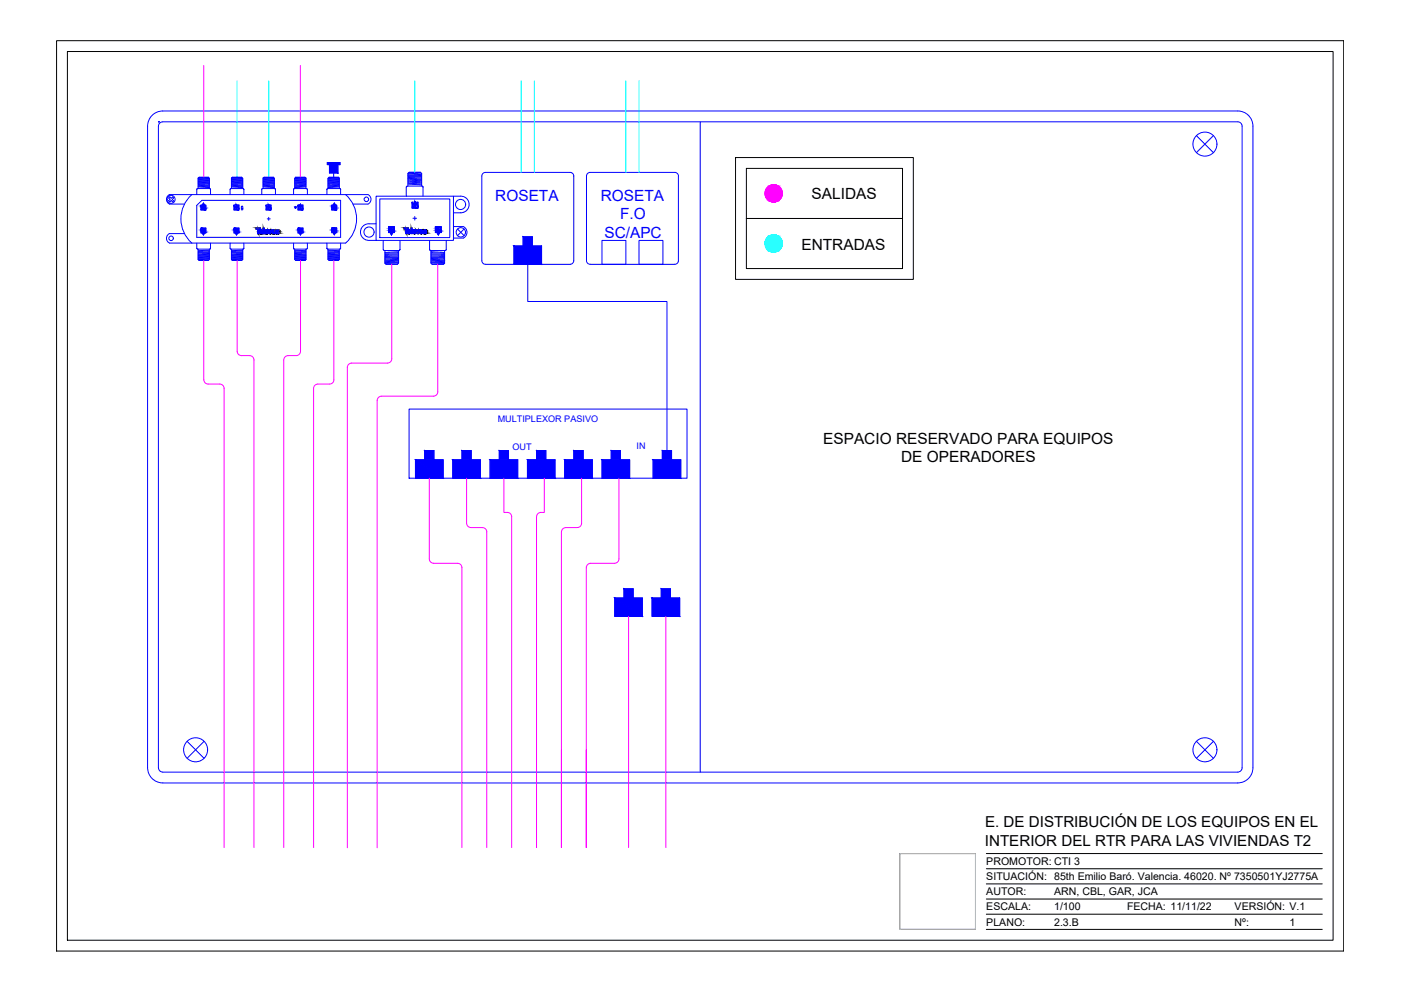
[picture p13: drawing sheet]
<svg xmlns="http://www.w3.org/2000/svg" width="594mm" height="420mm" viewBox="0 0 594 420" stroke-linecap="round" stroke-linejoin="round" font-family="sans-serif">
<defs><g id="words">
<g font-size="6.5" fill="#00f">
<text x="210" y="85.1">ROSETA</text>
<text x="254.8" y="85.1">ROSETA</text>
<text x="262.9" y="93">F.O</text>
<text x="256.3" y="100.8">SC/APC</text>
</g>
<g font-size="6.5">
<text x="344.2" y="84.4">SALIDAS</text>
<text x="339.9" y="105.9">ENTRADAS</text>
<text x="349.1" y="188.1">ESPACIO RESERVADO PARA EQUIPOS</text>
<text x="382.1" y="196">DE OPERADORES</text>
</g>
<g font-size="6.4">
<text x="417.7" y="350.8">E. DE DISTRIBUCIÓN DE LOS EQUIPOS EN EL</text>
<text x="417.6" y="358.6">INTERIOR DEL RTR PARA LAS VIVIENDAS T2</text>
</g>
<g font-size="4.5">
<text x="418.2" y="366.7">PROMOTOR: CTI 3</text>
<text x="418.2" y="373.1">SITUACIÓN: 85th Emilio Baró. Valencia. 46020. Nº 7350501YJ2775A</text>
<text x="418.2" y="379.6">AUTOR:</text>
<text x="447" y="379.6">ARN, CBL, GAR, JCA</text>
<text x="418.2" y="386">ESCALA:</text>
<text x="447" y="386">1/100</text>
<text x="477.9" y="386">FECHA: 11/11/22</text>
<text x="523.5" y="386">VERSIÓN: V.1</text>
<text x="418.2" y="392.4">PLANO:</text>
<text x="447" y="392.4">2.3.B</text>
<text x="523.5" y="392.4">Nº:</text>
<text x="546.8" y="392.5">1</text>
</g>
<g font-size="3.9" fill="#00f">
<text x="211" y="178.9">MULTIPLEXOR PASIVO</text>
<text x="217.3" y="190.7">OUT</text>
<text x="270" y="190.4">IN</text>
</g>
</g></defs>
<!-- layer: CAJETIN -->
<g fill="none" stroke="#000" stroke-width=".42">
<path d="M24 17.3h545.9v385.9h-545.9zM569.9 17.3v385.9M28.6 21.8h536.7v376.8h-536.7zM311.9 66.8h75.4v51.6h-75.4zM316.5 71.4h66.2v42.5h-66.2zM316.5 92.6h66.2M381.5 361.9h32.1v32.1h-32.1zM418.2 374.8h142.5M418.2 368.3h142.5M418.2 361.9h142.5M418.2 394h142.5M418.2 387.6h142.5"/>
<path d="M418.2 381.2h142.5"/>
</g>
<!-- layer: 0 -->
<path d="M381.5 361.9h32.1v32.1h-32.1z" fill="none" stroke="#bababa" stroke-width=".42"/>
<!-- layer: ICT_INTERNA -->
<g fill="none" stroke="#00f" stroke-width=".42">
<path d="M62.6 53.5v272a6.5 6.5 0 0 0 6.4 6.5l455.9-.1a6.4 6.4 0 0 0 6.4-6.4v-272M62.6 53.5a6.4 6.4 0 0 1 6.4-6.4h455.9a6.4 6.4 0 0 1 6.4 6.4M67.2 53.5v272l.5 1.3 1.3 .6 455.9-.1 .9-.2 .6-.7 .3-.9v-272M67.2 51.6h.1M67.2 53.5l.5-1.3 1.3-.6h455.9l1.3 .6 .5 1.3M296.9 51.6v275.8M507.3 57.5l7.2 7.2M514.5 57.5l-7.2 7.2M84 75.5v4.4M84 75.5l.5-.4h3.8l.5 .5v4.3M84 79.3l4.8 .2M84 79l4.8 .2"/>
<path d="M84 78.6l4.8 .2M84 78.2l4.8 .3M84 77.9l4.8 .2M84 77.5l4.8 .3M84 77.3l4.8 .2M84 76.9l4.8 .3M84 76.6l4.8 .3M84 76.3l4.8 .3M84 76.1l4.8 .2M84 75.7l4.8 .3M84.1 75.5l4.7 .2M84.3 75.3h4.2"/>
<path d="M98.1 78.2l4.8 .3M98.1 77.3l4.8 .2M98.1 75.5l.5-.4h3.9l.4 .5v4.3M98.1 75.5v4.4M98.1 79.3l4.8 .2M98.1 79l4.8 .2M98.1 78.6l4.8 .2M98.1 77.9l4.8 .2M98.1 77.5l4.8 .3M98.1 76.9l4.8 .3M98.1 76.6l4.8 .3M98.1 76.3l4.8 .3"/>
<path d="M98.1 76.1l4.8 .2M98.1 75.7l4.8 .3M98.2 75.5l4.7 .2M98.4 75.3h4.2M111.6 79.3l4.7 .2M111.6 78.6l4.7 .2M111.6 78.2l4.7 .3M111.6 79.9v-4.4l.4-.4h3.9l.4 .5v4.3M111.6 79l4.7 .2M111.6 77.9l4.7 .2M111.6 77.5l4.7 .3M111.6 77.3l4.7 .2"/>
<path d="M111.6 76.9l4.7 .3M111.6 76.6l4.7 .3M111.6 76.3l4.7 .3M111.6 76.1l4.7 .2M111.6 75.7l4.7 .3M111.6 75.5l4.7 .2M111.9 75.3h4.1M125 79.9v-4.3l.4-.5h3.9l.4 .4v4.4M125.3 75.3h4.2M129.7 75.5l-4.7 .2M129.7 78.2l-4.7 .3M129.7 77.3l-4.7 .2"/>
<path d="M129.7 79.3l-4.7 .2M129.7 79l-4.7 .2M129.7 78.6l-4.7 .2M129.7 77.9l-4.7 .2M129.7 77.5l-4.7 .3M129.7 76.9l-4.7 .3M129.7 76.6l-4.7 .3M129.7 76.3l-4.7 .3M129.7 76.1l-4.7 .2M129.7 75.7l-4.7 .3M138.8 68.9h5.4v.9h-.9v3.5h-3.6v-3.5h-.9zM139.4 75.3h4.2"/>
<path d="M141.5 73.3v1.8M143.8 75.5l-4.7 .2M143.9 75.5l-.5-.4h-3.8l-.5 .5v4.3M143.9 75.5v4.4M143.9 79.3l-4.8 .2M143.9 79l-4.8 .2M143.9 78.6l-4.8 .2M143.9 78.2l-4.8 .3M143.9 77.9l-4.8 .2M143.9 77.5l-4.8 .3M143.9 77.3l-4.8 .2M143.9 76.9l-4.8 .3"/>
<path d="M143.9 76.6l-4.8 .3M143.9 76.3l-4.8 .3M143.9 76.1l-4.8 .2M143.9 75.7l-4.8 .3M173 78.9v-5.4l.5-.5h4.7l.6 .6v5.3M173 78.1l5.8 .3M173 77.7l5.8 .3M173 77.2l5.8 .3M173 76.8l5.8 .3M173 76.3l5.8 .3M173 75.9l5.8 .3M173 75.6l5.8 .3"/>
<path d="M173 75.2l5.8 .3M173 74.8l5.8 .3M173 74.5l5.8 .3M173 74.1l5.8 .3M173 73.7l5.8 .3M173.1 73.4l5.7 .3M173.3 73.2h5.1M204.9 73.4l1-.3h35.8l1.3 .6 .3 1v35.8l-.6 1.3-1 .3h-35.8l-1.3-.7-.3-.9v-35.9zM249 73.7l1.2-.6h35.9l.9 .3 .7 1.3v35.8l-.3 .9-1.3 .7h-35.9l-.9-.3-.6-1.3v-35.9zM72 83.5l.6 .6 .6-.6 .4 .4-.5 .7 .5 .6-.4 .4-.6-.6-.6 .6-.5-.5 .6-.6-.6-.6zM78.2 86.5h-6.3a2.22 2.22 0 0 1-1.3-2 2.22 2.22 0 0 1 1.3-2h84.1a2.23 2.23 0 0 1 1.3 2 2.23 2.23 0 0 1-1.3 2h-6.3M81.3 82.5a13.7 13.7 0 0 0 0 20.6"/>
<path d="M83.4 82.5v-2.2l.4-.4h5.2l.3 .4v2.2M83.4 87.1l2.2-2.2h58.8v15.7h-61zM85.2 87h.3v1.7h1.5v-1.7h.3v2h-2.1zM85.2 96.7h2.1v2h-.3v-1.7h-1.5v1.7h-.3zM85.7 87.9h1.1v.3l-.7 .3zM85.7 98h1.1v.3h-.4v.3h.4l-.5 1-.6-1h.4v-.3h-.4zM85.7 97.6l.7-.3 .4 .6h-1.1zM86.3 86.1l.5 1h-.4v.3h.4v.3h-1.1v-.3h.4v-.3h-.4zM97.6 82.5v-2.2l.3-.4h5.2l.3 .4v2.2M99.3 87h.3v1.7h1.4v-1.7h.3v2h-2zM99.3 96.7h2v2h-.3v-1.7h-1.4v1.7h-.3zM99.7 98h1.2v.3h-.4v.3h.4l-.6 1-.6-1h.4v-.3h-.4z"/>
<path d="M99.7 97.6l.8-.3 .4 .6h-1.2zM100.1 86.7h.4v.8h.4l-.6 1.1-.6-1.1h.4zM102.3 88.9h.7M102.3 87.6h.7v.9h-.7zM102.6 87.3v.3M102.6 88.5v.4M108.6 96.7h1.9v.5h-.7v2h-.6v-2h-.6zM110.2 97.6a.82 .82 0 0 1 1-.1 .82 .82 0 0 1 .3 .9h-1.2l.3 .4h1a.94 .94 0 0 1-1.5 .2 .94 .94 0 0 1 .1-1.4zM110.4 97.9l.4-.1 .2 .3zM111 82.5v-2.2l.3-.4h5.3l.2 .4v2.2M111.6 96.7h.5v2.4h-.5zM112.5 97.6a.82 .82 0 0 1 1-.1 .82 .82 0 0 1 .3 .9h-1.1l.2 .4h1a.94 .94 0 0 1-1.4 .2 .94 .94 0 0 1 0-1.4z"/>
<path d="M112.7 97.9l.4-.1 .3 .3zM112.9 87h.3v1.7h1.4v-1.7h.3v2h-2zM113.3 92.8h1.3M113.7 97.4h.5l.3 1 .4-1h.4l-.6 1.8h-.4zM113.7 86.7h.4v.8h.4l-.6 1.1-.6-1.1h.4zM113.9 92.1v1.3M115.5 97.6a.83 .83 0 0 1 .9-.1 .83 .83 0 0 1 .4 .9h-1.2l.3 .4h.9a.94 .94 0 0 1-1.4 .2 .94 .94 0 0 1 .1-1.4zM115.7 97.9l.4-.1 .2 .3zM117 97.7l.7-.3 .7 .3-1 .3a.74 .74 0 0 1 1.1 .7 .74 .74 0 0 1-1.3 .5l-.4-.3 .3-.3 .8 .1-.9-.4zM124.5 82.5v-2.2l.3-.4h5.1l.4 .4v2.2M124.9 88.2h.8M125 87.7h.6l-.3 .5z"/>
<path d="M125.3 87.5v.2M125.3 88.2v.2M126.4 87h.3v1.7h1.4v-1.7h.3v2h-2zM126.4 96.7h2v2h-.3v-1.7h-1.4v1.7h-.3zM126.8 98h1.2v.3h-.4v.3h.4l-.6 1-.6-1h.4v-.3h-.4zM126.8 97.6l.8-.3 .4 .6h-1.2zM127.4 86.5l.6 1h-.4v.9h-.4v-.9h-.4zM138.6 82.5v-2.2l.3-.4h5.2l.3 .4v2.2M140.7 96.6h2.1v2h-.3v-1.7h-1.5v1.7h-.3zM140.7 87h.3v1.7h1.5v-1.7h.3v2h-2.1zM141.2 87.9h1.1v.3l-.7 .3zM141.2 97.5l.7-.3 .4 .5h-1.1z"/>
<path d="M141.2 97.9h1.1v.3h-.4v.3h.4l-.5 1-.6-1h.4v-.3h-.4zM141.8 86.1l.5 1h-.4v.3h.4v.3h-1.1v-.3h.4v-.3h-.4zM146.6 82.5a13.7 13.7 0 0 1 0 20.6h-74.7a2.23 2.23 0 0 1-1.3-2.1 2.23 2.23 0 0 1 1.3-2h6.3M159.5 83.2h32.8v18.7h-32.8zM159.5 94.9a7.6 7.6 0 0 0-4.8 .4 3.5 3.5 0 0 0-1.7 4 3.5 3.5 0 0 0 3.5 2.6h3M161 84.3h29.7v16.5h-29.7zM164.7 96.1h2.5v2.5h-.3v-2.1h-1.8v2.1h-.4zM165.3 97.2l.9-.4 .5 .7h-1.4zM165.3 97.7h1.4v.4h-.5v.3h.5l-.7 1.3-.7-1.3h.5v-.3h-.5zM171.4 96.6h1.8v.5h-.7v2h-.5v-2h-.6zM172.3 83.2v-3.9l.4-.4h6.3l.4 .4v3.9M172.9 97.5a.81 .81 0 0 1 1-.1 .81 .81 0 0 1 .3 .9h-1.1l.2 .4 .6-.2 .4 .2a.91 .91 0 0 1-1.4 .2 .91 .91 0 0 1 0-1.4z"/>
<path d="M173.1 97.9l.7 .1zM174.3 96.7h.5v2.4h-.5zM174.8 85.7h.3v2.2h1.8v-2.2h.3v2.5h-2.4zM175.1 92.5h1.6M175.2 97.5a.81 .81 0 0 1 .9-.1 .81 .81 0 0 1 .4 .9h-1.2l.3 .4 .5-.2 .4 .2a.91 .91 0 0 1-1.4 .2 .91 .91 0 0 1 .1-1.4zM175.4 97.9l.6 .1zM175.8 85.4h.4v1h.5l-.7 1.3-.7-1.3h.5zM175.9 91.8v1.5M176.3 97.3h.5l.3 1.1 .4-1.1 .4 .1-.6 1.7h-.4zM178.1 97.5a.81 .81 0 0 1 .9-.1 .81 .81 0 0 1 .4 .9h-1.2l.3 .4 .5-.2 .4 .2a.91 .91 0 0 1-1.4 .2 .91 .91 0 0 1 .1-1.4zM178.3 97.9l.6 .1zM179.6 97.6l.6-.2 .7 .2-1 .3a.71 .71 0 0 1 1.1 .8 .71 .71 0 0 1-1.2 .4l-.4-.3 1.1-.2-.8-.2z"/>
<path d="M184.6 96.1h2.5v2.5h-.4v-2.1h-1.7v2.1h-.4zM185.2 97.7h1.4v.4h-.5v.3h.5l-.7 1.3-.7-1.3h.5v-.3h-.5zM185.2 97.2l.9-.4 .5 .7h-1.4zM192.3 96.1h4.2a2.7 2.7 0 0 1 1.5 2.4 2.7 2.7 0 0 1-1.5 2.4h-4.2M192.3 83.2a7.7 7.7 0 0 1 4.8 .4 3.5 3.5 0 0 1 1.7 4 3.5 3.5 0 0 1-3.5 2.6h-3M194 97.1l2.8 2.8M196.8 97.1l-2.8 2.8M83.4 103.1v2.2l.4 .3h5.2l.3-.3v-2.2M84 105.6v4.4l.5 .4h3.8l.5-.4v-4.4M84.3 110.3h4.2M88.8 106l-4.8 .3M88.8 106.4l-4.8 .2"/>
<path d="M88.8 106.8l-4.8 .2M88.8 107.1l-4.8 .2M88.8 107.5l-4.8 .2M88.8 108.4l-4.8 .2M88.8 108.7l-4.8 .2M88.8 109l-4.8 .2M88.8 109.6l-4.8 .3M88.8 109.9l-4.7 .2M88.8 107.8l-4.8 .2M88.8 108.1l-4.8 .2M88.8 109.3l-4.8 .2M97.6 103.1v2.2l.3 .3h5.2l.3-.3v-2.2"/>
<path d="M98.1 105.6v4.4l.5 .4h3.9l.4-.4v-4.4M98.4 110.3h4.2M102.9 107.1l-4.8 .2M102.9 108.1l-4.8 .2M102.9 106l-4.8 .3M102.9 106.4l-4.8 .2M102.9 106.8l-4.8 .2M102.9 107.5l-4.8 .2M102.9 107.8l-4.8 .2M102.9 108.4l-4.8 .2M102.9 108.7l-4.8 .2M102.9 109l-4.8 .2"/>
<path d="M102.9 109.3l-4.8 .2M102.9 109.6l-4.8 .3M102.9 109.9l-4.7 .2M124.5 103.1v2.2l.3 .3h5.1l.4-.3v-2.2M125 107.8l4.7 .2M125 108.1l4.7 .2M125 109.3l4.7 .2M125 105.6v4.4l.4 .4h3.9l.4-.4v-4.4M125 107.1l4.7 .2M125 106l4.7 .3M125 106.4l4.7 .2M125 106.8l4.7 .2"/>
<path d="M125 107.5l4.7 .2M125 108.4l4.7 .2M125 108.7l4.7 .2M125 109l4.7 .2M125 109.6l4.7 .3M125 109.9l4.7 .2M125.3 110.3h4.2M138.6 103.1v2.2l.3 .3h5.2l.3-.3v-2.2M139.1 109l4.8 .2M139.1 105.6v4.4l.5 .4h3.8l.5-.4v-4.4M139.1 106l4.8 .3M139.1 106.4l4.8 .2"/>
<path d="M139.1 106.8l4.8 .2M139.1 107.1l4.8 .2M139.1 107.5l4.8 .2M139.1 107.8l4.8 .2M139.1 108.1l4.8 .2M139.1 108.4l4.8 .2M139.1 108.7l4.8 .2M139.1 109.3l4.8 .2M139.1 109.6l4.8 .3M139.1 109.9l4.7 .2M139.4 110.3h4.2M162.5 101.9v3.9l.4 .4h6.4l.3-.4v-3.9"/>
<path d="M163.2 106.2v5.4M163.6 111.9h5.1M169 106.2v5.3l-.5 .6h-4.7l-.6-.5M169 106.7l-5.8 .3M169 107.1l-5.8 .3M169 107.6l-5.8 .3M169 108l-5.8 .3M169 108.5l-5.8 .3M169 108.9l-5.8 .3M169 109.2l-5.8 .3M169 109.6l-5.8 .3M169 110l-5.8 .3"/>
<path d="M169 110.3l-5.8 .3M169 110.7l-5.8 .3M169 111l-5.8 .4M169 111.4l-5.7 .3M182.1 101.9v3.9l.4 .4 6.5-.1 .2-.3v-3.9M182.7 106.2v5.3l.6 .6h4.7l.5-.5v-5.4M182.7 106.7l5.8 .3M182.7 107.1l5.8 .3M182.7 107.6l5.8 .3M182.7 108l5.8 .3M182.7 108.5l5.8 .3M182.7 108.9l5.8 .3"/>
<path d="M182.7 109.2l5.8 .3M182.7 109.6l5.8 .3M182.7 110l5.8 .3M182.7 110.3l5.8 .3M182.7 110.7l5.8 .3M182.7 111l5.8 .4M182.7 111.4l5.8 .3M183.1 111.9h5.1M221.8 100.4h3.9v3.9h3.9v7.8h-11.7v-7.8h3.9zM223.8 112.1v15.7h59v63.3M255.3 101.9h10.1v10.2h-10.1zM271 101.9h10.1v10.2h-10.1z"/>
<path d="M173.5 173.4h117.8v29.4h-117.8zM176.2 194.9h3.9v-3.8h3.9v3.8h3.9v7.9h-11.7zM192 194.9h3.9v-3.8h3.9v3.8h3.9v7.9h-11.7zM211.7 191.1h3.9v3.8h3.9v7.9h-11.7v-7.9h3.9zM223.7 194.9h3.8v-3.8h3.9v3.8h3.9v7.9h-11.6zM243.4 191.1h3.9v3.8h3.9v7.9h-11.7v-7.9h3.9zM259.2 191.1h3.9v3.8h3.9v7.9h-11.7v-7.9h3.9zM277 194.9h3.9v-3.8h3.9v3.8h3.9v7.9h-11.7zM260.7 253.5h3.9v-3.9h3.9v3.9h3.9v7.8h-11.7zM280.4 249.6h3.9v3.9h3.9v7.8h-11.7v-7.8h3.9zM79.3 314.3l7.2 7.2M86.5 314.3l-7.2 7.2"/>
<path d="M507.3 314.3l7.2 7.2M514.5 314.3l-7.2 7.2"/>
<circle cx="510.9" cy="61.1" r="5.1"/>
<circle cx="72.5" cy="84.5" r="1.71"/>
<circle cx="155.4" cy="84.5" r=".96"/>
<circle cx="156.5" cy="98.4" r="2.15"/>
<circle cx="195.3" cy="86.7" r="2.15"/>
<circle cx="195.4" cy="98.5" r="1.98"/>
<circle cx="72.6" cy="101" r=".96"/>
<circle cx="82.9" cy="317.9" r="5.1"/>
<circle cx="510.9" cy="317.9" r="5.1"/>
</g>
<!-- layer: ICT_EXTERNA -->
<g fill="#00f" stroke="#00f" stroke-width=".42">
<path d="M221.8 100.4l3.9 3.9v-3.9zM221.8 100.4l3.9 3.9h-3.9z"/>
<path d="M217.9 104.3l11.7 7.8v-7.8zM217.9 104.3l11.7 7.8h-11.7z"/>
<path d="M180.1 191.1l3.9 3.8v-3.8zM180.1 191.1l3.9 3.8h-3.9z"/>
<path d="M176.2 194.9l11.7 7.9v-7.9zM176.2 194.9l11.7 7.9h-11.7z"/>
<path d="M195.9 191.1l3.9 3.8v-3.8zM195.9 191.1l3.9 3.8h-3.9z"/>
<path d="M192 194.9l11.7 7.9v-7.9zM192 194.9l11.7 7.9h-11.7z"/>
<path d="M211.7 191.1l3.9 3.8v-3.8zM211.7 191.1l3.9 3.8h-3.9z"/>
<path d="M207.8 194.9l11.7 7.9v-7.9zM207.8 194.9l11.7 7.9h-11.7z"/>
<path d="M227.5 191.1l3.9 3.8v-3.8zM227.5 191.1l3.9 3.8h-3.9z"/>
<path d="M223.7 194.9l11.6 7.9v-7.9zM223.7 194.9l11.6 7.9h-11.6z"/>
<path d="M243.4 191.1l3.9 3.8v-3.8zM243.4 191.1l3.9 3.8h-3.9z"/>
<path d="M239.5 194.9l11.7 7.9v-7.9zM239.5 194.9l11.7 7.9h-11.7z"/>
<path d="M259.2 191.1l3.9 3.8v-3.8zM259.2 191.1l3.9 3.8h-3.9z"/>
<path d="M255.3 194.9l11.7 7.9v-7.9zM255.3 194.9l11.7 7.9h-11.7z"/>
<path d="M280.9 191.1l3.9 3.8v-3.8zM280.9 191.1l3.9 3.8h-3.9z"/>
<path d="M277 194.9l11.7 7.9v-7.9zM277 194.9l11.7 7.9h-11.7z"/>
<path d="M264.6 249.6l3.9 3.9v-3.9zM264.6 249.6l3.9 3.9h-3.9z"/>
<path d="M260.7 253.5l11.7 7.8v-7.8zM260.7 253.5l11.7 7.8h-11.7z"/>
<path d="M280.4 249.6l3.9 3.9v-3.9zM280.4 249.6l3.9 3.9h-3.9z"/>
<path d="M276.5 253.5l11.7 7.8v-7.8zM276.5 253.5l11.7 7.8h-11.7z"/>
</g>
<!-- layer: ICT_INTERNA -->
<g fill="#000" stroke="#000" stroke-width=".42">
<path d="M110.3 98.4h1.2zM110.6 97.4h.3zM112.7 98.4h1.1zM112.9 97.4h.3zM115.6 98.4h1.2zM115.9 99.2h.4zM115.9 97.4h.2zM115.9 99.2h.2zM117.2 99.2h.8zM173.1 98.3h1.1zM173.3 97.3h.3zM175.3 98.3h1.2z"/>
<path d="M175.6 97.3h.2zM178.2 98.3h1.2zM178.4 97.3h.3zM178.4 99.1h.5zM178.4 99.1h.3zM179.4 98.8h1.5zM179.8 99.1h.7z"/>
<path d="M108.6 97.2h1.2zM108.6 97.2h1.2z"/>
<path d="M109.2 97.2l.6 2v-2zM109.2 97.2l.6 2h-.6z"/>
<path d="M109.8 98.4l.6 .2zM109.8 98.4l.6 .2z"/>
<path d="M109.9 98l.4 .1zM109.9 98l.4 .1z"/>
<path d="M109.9 98h.5zM109.9 98h.4z"/>
<path d="M109.9 98.6h.5zM109.9 98.6h.5z"/>
<path d="M109.9 97.9h.5zM109.9 97.9l.5 .1z"/>
<path d="M109.9 98.6l.6 .1zM109.9 98.6l.6 .1z"/>
<path d="M109.9 98.7l.7 .1zM109.9 98.7l.7 .1z"/>
<path d="M108.6 96.7l1.9 .5v-.5zM108.6 96.7l1.9 .5h-1.9z"/>
<path d="M110 97.8h.5zM110 97.8l.4 .1z"/>
<path d="M110 97.8h.6zM110 97.8h.6z"/>
<path d="M110 97.8h.6zM110 97.8h.5z"/>
<path d="M110.6 97.4h.3zM110.5 97.4h.4z"/>
<path d="M110.5 97.4h.5zM110.4 97.4h.6z"/>
<path d="M110.4 97.4l.8 .1zM110.2 97.5h1z"/>
<path d="M110.6 99.2h.4zM110.6 99.2h.2z"/>
<path d="M110.2 97.5l1 .1zM110.2 97.5l1 .1z"/>
<path d="M111.1 98.6l.3 .1zM111 98.7h.4z"/>
<path d="M110.2 97.6l1.2 .1zM110.1 97.7h1.3z"/>
<path d="M110.3 99.1h1zM110.3 99.1l.7 .1z"/>
<path d="M110.3 99.1h1zM110.3 99.1h1z"/>
<path d="M110.1 97.7h1.3zM110.1 97.7h1.3z"/>
<path d="M110.2 99h1.2zM110.2 99l1.1 .1z"/>
<path d="M110 97.7l1.4 .1zM110 97.7l1.4 .1z"/>
<path d="M110.6 97.8h.8zM110.6 97.8h.8z"/>
<path d="M110.8 97.8h.6zM110.8 97.8h.6z"/>
<path d="M111 98.7l.5 .1zM110.9 98.8h.6z"/>
<path d="M110.9 97.8l.6 .1zM110.9 97.8l.6 .1z"/>
<path d="M111 97.9h.5zM111 97.9h.5z"/>
<path d="M110.9 98.8h.6zM110.7 98.8h.8z"/>
<path d="M110.1 98.9h1.4zM110.1 98.9l1.3 .1z"/>
<path d="M111 97.9l.5 .2zM111 97.9l.5 .2z"/>
<path d="M109.9 98.1h1.6zM109.9 98.1h1.6z"/>
<path d="M109.8 98.1h1.7zM109.8 98.1h1.7z"/>
<path d="M109.8 98.1l1.8 .2zM109.8 98.1l1.8 .2z"/>
<path d="M109.8 98.4h1.7zM109.8 98.4h1.7z"/>
<path d="M110 98.8h1.6zM110 98.8h1.6z"/>
<path d="M109.8 98.3h1.8zM109.8 98.3l1.7 .1z"/>
<path d="M110 98.8h1.6zM110 98.8l1.5 .1z"/>
<path d="M111.6 96.7l.5 2.4v-2.4zM111.6 96.7l.5 2.4h-.5z"/>
<path d="M112.2 98.4l.5 .2zM112.2 98.4l.5 .2z"/>
<path d="M112.2 98l.5 .1zM112.2 98l.5 .1z"/>
<path d="M112.2 98h.5zM112.2 98h.5z"/>
<path d="M112.2 98.6h.5zM112.2 98.6h.5z"/>
<path d="M112.3 97.9h.4zM112.3 97.9l.4 .1z"/>
<path d="M112.2 98.6l.6 .1zM112.2 98.6l.6 .1z"/>
<path d="M112.3 98.7l.6 .1zM112.3 98.7l.6 .1z"/>
<path d="M112.3 97.8h.5zM112.3 97.8l.4 .1z"/>
<path d="M112.3 97.8h.7zM112.3 97.8h.5z"/>
<path d="M112.9 97.4h.3zM112.9 97.4h.3z"/>
<path d="M112.9 97.4h.5zM112.7 97.4h.7z"/>
<path d="M112.7 97.4l.8 .1zM112.6 97.5h.9z"/>
<path d="M112.9 99.2h.5zM112.9 99.2h.2z"/>
<path d="M112.6 97.5l1 .1zM112.6 97.5l1 .1z"/>
<path d="M113.5 98.6l.2 .1zM113.5 98.6l.2 .1z"/>
<path d="M112.5 97.6l1.2 .1zM112.4 97.7h1.3z"/>
<path d="M112.6 99.1h1zM112.6 99.1h1z"/>
<path d="M112.6 99.1h1zM112.6 99.1l.8 .1z"/>
<path d="M112.4 97.7h1.3zM112.4 97.7h1.3z"/>
<path d="M112.5 99h1.2zM112.5 99l1.1 .1z"/>
<path d="M112.3 97.7l1.4 .1zM112.3 97.8h1.4z"/>
<path d="M113 97.8h.7zM113 97.8h.7z"/>
<path d="M113.1 97.8h.7zM113.1 97.8h.7z"/>
<path d="M113.4 98.7l.4 .1zM113.2 98.8h.6z"/>
<path d="M113.2 97.8l.6 .1zM113.2 97.8l.6 .1z"/>
<path d="M113.2 98.8h.7zM113 98.8h.9z"/>
<path d="M112.4 98.9h1.4zM112.4 98.9l1.3 .1z"/>
<path d="M113.3 97.9h.5zM113.3 97.9h.5z"/>
<path d="M113.3 97.9l.6 .2zM113.3 97.9l.6 .2z"/>
<path d="M112.2 98.1h1.7zM112.2 98.1h1.7z"/>
<path d="M112.2 98.1h1.7zM112.2 98.1h1.7z"/>
<path d="M112.2 98.1l1.7 .2zM112.2 98.1l1.7 .2z"/>
<path d="M112.2 98.4h1.7zM112.2 98.4h1.6z"/>
<path d="M112.3 98.8h1.6zM112.3 98.8h1.6z"/>
<path d="M112.2 98.3h1.7zM112.2 98.3l1.7 .1z"/>
<path d="M112.3 98.8h1.6zM112.3 98.8l1.5 .1z"/>
<path d="M114 98.4h.5zM114 98.4h.5z"/>
<path d="M113.7 97.4l.8 1-.3-1zM113.7 97.4l.8 1h-.5z"/>
<path d="M114.5 98.4h.5zM114.5 98.4h.5z"/>
<path d="M114 98.4l.7 .8 .3-.8zM114 98.4l.7 .8h-.4z"/>
<path d="M114.9 97.4h.4zM114.9 97.4h.4z"/>
<path d="M114.8 97.4l.2 1 .3-1zM114.8 97.4l.2 1h-.5z"/>
<path d="M115.1 98.4l.6 .2zM115.1 98.4l.6 .2z"/>
<path d="M115.2 98l.4 .1zM115.2 98l.4 .1z"/>
<path d="M115.2 98h.4zM115.2 98h.4z"/>
<path d="M115.2 98.6h.5zM115.2 98.6h.5z"/>
<path d="M115.2 97.9h.5zM115.2 97.9l.4 .1z"/>
<path d="M115.2 98.6l.5 .1zM115.2 98.6l.5 .1z"/>
<path d="M115.2 98.7l.7 .1zM115.2 98.7l.7 .1z"/>
<path d="M115.3 97.8h.5zM115.3 97.8l.4 .1z"/>
<path d="M115.3 97.8h.6zM115.3 97.8h.5z"/>
<path d="M115.9 97.4h.2zM115.8 97.4h.3z"/>
<path d="M115.8 97.4h.5zM115.7 97.4h.6z"/>
<path d="M115.7 97.4l.8 .1zM115.5 97.5h1z"/>
<path d="M115.5 97.5l1 .1zM115.5 97.6h1z"/>
<path d="M116.4 98.6l.3 .1zM116.3 98.7h.4z"/>
<path d="M115.5 97.6l1.2 .1zM115.5 97.6l1.2 .1z"/>
<path d="M115.6 99.1h1zM115.6 99.1l.7 .1z"/>
<path d="M115.6 99.1h1zM115.6 99.1h1z"/>
<path d="M115.3 97.7h1.4zM115.3 97.7h1.4z"/>
<path d="M115.3 97.7l1.4 .1zM115.3 97.7l1.4 .1z"/>
<path d="M116.3 98.7l.5 .1zM116.2 98.8h.6z"/>
<path d="M115.5 99h1.2zM115.5 99l1.1 .1z"/>
<path d="M115.9 97.8h.8zM115.9 97.8h.8z"/>
<path d="M116.1 97.8h.6zM116.1 97.8h.6z"/>
<path d="M116.1 97.8l.7 .1zM116.1 97.8l.7 .1z"/>
<path d="M116.3 97.9h.5zM116.3 97.9h.5z"/>
<path d="M116.3 97.9l.5 .2zM116.3 97.9l.5 .2z"/>
<path d="M116.2 98.8h.6zM116 98.8h.8z"/>
<path d="M115.3 98.9h1.5zM115.3 98.9l1.4 .1z"/>
<path d="M115.1 98.4h1.7zM115.1 98.4h1.7z"/>
<path d="M115.2 98.1h1.6zM115.2 98.1h1.6z"/>
<path d="M115.1 98.1h1.7zM115.1 98.1h1.7z"/>
<path d="M115.1 98.1l1.7 .2zM115.1 98.1l1.7 .2z"/>
<path d="M115.1 98.3h1.7zM115.1 98.3l1.7 .1z"/>
<path d="M115.3 98.8h1.5zM115.3 98.8h1.5z"/>
<path d="M115.3 98.8h1.5zM115.3 98.8l1.5 .1z"/>
<path d="M117.1 98.7l.3 .1zM116.9 98.8h.5z"/>
<path d="M117.2 99.2h.6zM117.4 99.2h.4z"/>
<path d="M116.9 97.9l.5 .1zM116.9 97.9l.5 .1z"/>
<path d="M116.9 98l.7 .1zM116.9 98l.7 .1z"/>
<path d="M116.9 97.9h.5zM116.9 97.9h.5z"/>
<path d="M116.9 98.8h.7zM116.9 98.8h.7z"/>
<path d="M116.9 97.8h.5zM116.9 97.8l.5 .1z"/>
<path d="M116.9 97.8h.6zM116.9 97.8h.8z"/>
<path d="M116.9 97.8h.6zM116.9 97.8h.5z"/>
<path d="M116.9 98.1h1zM116.9 98.1h1zM116.9 98.1h1zM116.9 98.1h1z"/>
<path d="M117.5 97.4h.5zM117.4 97.4h.6z"/>
<path d="M116.9 98.1h1.2zM116.9 98.1h1.2z"/>
<path d="M117.4 97.4l.7 .1zM117.2 97.5h.9z"/>
<path d="M116.9 98.1l1.4 .1zM116.9 98.1l1.4 .1z"/>
<path d="M117.2 99.2h.9zM117.2 99.2h.8z"/>
<path d="M117.2 97.5h1zM117.2 97.5h1z"/>
<path d="M117.2 97.5l1.2 .2zM117 97.7h1.4z"/>
<path d="M117.9 97.9h.3zM117.9 97.9h.3z"/>
<path d="M117.1 99.1h1.1zM117.1 99.1l1 .1z"/>
<path d="M117.8 97.8h.5zM117.8 97.8l.4 .1z"/>
<path d="M117 98.2l1.3 .1zM117 98.2l1.3 .1z"/>
<path d="M117 99.1h1.3zM117 99.1h1.2z"/>
<path d="M117.7 97.8h.6zM117.7 97.8h.6z"/>
<path d="M117.7 97.8h.6zM117.7 97.8h.6z"/>
<path d="M117 98.3l1.4 .1zM117 98.3l1.4 .1z"/>
<path d="M117 97.7h1.4zM117 97.7h1.4z"/>
<path d="M117 97.7h1.4zM117 97.7l1.3 .1z"/>
<path d="M117.1 98.4h1.3zM117.1 98.4h1.3z"/>
<path d="M117.1 98.4l1.3 .1zM117.1 98.4l1.3 .1z"/>
<path d="M116.9 98.8l1.5 .1zM116.8 98.9h1.6zM116.8 98.9h1.6zM116.8 98.9h1.6z"/>
<path d="M116.8 98.9h1.6zM116.8 98.9l1.5 .2z"/>
<path d="M117.4 98.5l1.1 .1zM117.4 98.5l1.1 .1z"/>
<path d="M117.9 98.8h.5zM117.8 98.8h.6z"/>
<path d="M117.8 98.8h.6zM117.6 98.8h.8z"/>
<path d="M117.8 98.6h.7zM117.8 98.6h.7z"/>
<path d="M117.9 98.6h.6zM117.9 98.6h.6z"/>
<path d="M117.9 98.7h.6zM117.9 98.7l.5 .1z"/>
<path d="M117.9 98.6h.6zM117.9 98.6l.6 .1z"/>
<path d="M171.4 97.1h1.1zM171.4 97.1h1.1z"/>
<path d="M172 97.1l.5 2v-2zM172 97.1l.5 2h-.5z"/>
<path d="M172.6 98.3l.5 .2zM172.6 98.3l.5 .2z"/>
<path d="M172.6 97.9l.5 .1zM172.6 97.9l.5 .1z"/>
<path d="M172.6 97.9h.5zM172.6 97.9h.5z"/>
<path d="M172.6 98.5l.5 .1zM172.6 98.5l.5 .1z"/>
<path d="M172.7 97.9h.4zM172.7 97.9h.4z"/>
<path d="M172.7 98.6h.5zM172.7 98.6h.5z"/>
<path d="M171.4 96.6l1.8 .5v-.5zM171.4 96.6l1.8 .5h-1.8z"/>
<path d="M172.7 98.6l.6 .1zM172.7 98.6l.6 .1z"/>
<path d="M172.7 97.8h.6zM172.7 97.8l.4 .1z"/>
<path d="M172.7 97.7h.6zM172.7 97.7l.6 .1z"/>
<path d="M172.7 97.7h.7zM172.7 97.7h.6z"/>
<path d="M173.3 97.3h.3zM173.3 97.3h.3z"/>
<path d="M173.3 97.3l.4 .1zM173.1 97.4h.6z"/>
<path d="M173.7 97.9h.5zM173.7 97.9h.5z"/>
<path d="M173.1 97.4l.8 .1zM173 97.5h.9z"/>
<path d="M173.3 99.1h.5zM173.3 99.1h.2z"/>
<path d="M173 97.5h.9zM172.9 97.5h1z"/>
<path d="M173.8 98.5l.3 .1zM173.8 98.5l.3 .1z"/>
<path d="M172.9 97.5l1.2 .1zM172.9 97.5l1.2 .1z"/>
<path d="M173 99h1zM173 99l.8 .1z"/>
<path d="M173 99h1zM173 99h1z"/>
<path d="M172.8 97.6l1.3 .1zM172.8 97.6l1.3 .1z"/>
<path d="M172.7 97.7h1.4zM172.7 97.7h1.4z"/>
<path d="M173.7 98.6l.5 .1zM173.6 98.7h.6z"/>
<path d="M172.9 98.9h1.2zM172.9 98.9l1.1 .1z"/>
<path d="M173.4 97.7h.7zM173.4 97.7h.7z"/>
<path d="M173.5 97.7l.6 .1zM173.5 97.7l.6 .1z"/>
<path d="M173.6 97.8l.6 .1zM173.6 97.8l.6 .1z"/>
<path d="M172.8 98.8h1.4zM172.8 98.8l1.3 .1z"/>
<path d="M173.7 97.9l.5 .1zM173.7 97.9l.5 .1z"/>
<path d="M173.6 98.7h.6zM173.4 98.7h.8z"/>
<path d="M172.6 98h1.7zM172.6 98h1.7z"/>
<path d="M172.6 98.3h1.6zM172.6 98.3h1.6z"/>
<path d="M172.7 98.7h1.6zM172.7 98.7h1.6z"/>
<path d="M172.6 98l1.7 .1zM172.6 98l1.7 .1z"/>
<path d="M172.6 98.1l1.7 .1zM172.6 98.1l1.7 .1z"/>
<path d="M172.6 98.2h1.7zM172.6 98.2l1.6 .1z"/>
<path d="M172.7 98.7h1.6zM172.7 98.7l1.5 .1z"/>
<path d="M174.3 96.7l.5 2.4v-2.4zM174.3 96.7l.5 2.4h-.5z"/>
<path d="M174.9 98.3l.5 .2zM174.9 98.3l.5 .2z"/>
<path d="M174.9 97.9l.5 .1zM174.9 97.9l.5 .1z"/>
<path d="M174.9 97.9h.5zM174.9 97.9h.5z"/>
<path d="M174.9 98.5l.5 .1zM174.9 98.5l.5 .1z"/>
<path d="M174.9 97.9h.5zM174.9 97.9h.5z"/>
<path d="M174.9 98.6h.6zM174.9 98.6h.6z"/>
<path d="M174.9 98.6l.7 .1zM174.9 98.6l.7 .1z"/>
<path d="M175 97.8h.5zM175 97.8l.4 .1z"/>
<path d="M175 97.7h.6zM175 97.7l.5 .1z"/>
<path d="M175.6 97.3h.3zM175.5 97.3h.4z"/>
<path d="M175.5 97.3l.5 .1zM175.4 97.4h.6z"/>
<path d="M175.4 97.4l.8 .1zM175.2 97.5h1z"/>
<path d="M175.6 99.1h.4zM175.6 99.1h.2z"/>
<path d="M175.2 97.5h1zM175.2 97.5h1z"/>
<path d="M176.1 98.5l.3 .1zM176.1 98.5l.3 .1z"/>
<path d="M175.2 97.5l1.1 .1zM175.2 97.5l1.1 .1z"/>
<path d="M175.3 99h.9zM175.3 99l.7 .1z"/>
<path d="M175.3 99h1zM175.3 99h.9z"/>
<path d="M175.1 97.6l1.3 .1zM175.1 97.6l1.3 .1z"/>
<path d="M175 97.7h1.4zM175 97.7h1.4z"/>
<path d="M176 98.6l.5 .1zM175.9 98.7h.6z"/>
<path d="M175.2 98.9h1.2zM175.2 98.9l1.1 .1z"/>
<path d="M175.6 97.7h.8zM175.6 97.7h.8z"/>
<path d="M175.8 97.7l.6 .1zM175.8 97.7l.6 .1z"/>
<path d="M175.9 97.8l.6 .1zM175.9 97.8l.6 .1z"/>
<path d="M176 97.9h.5zM176 97.9h.5z"/>
<path d="M176 97.9l.5 .1zM176 97.9l.5 .1z"/>
<path d="M175.9 98.7h.6zM175.7 98.7h.8z"/>
<path d="M175.1 98.8h1.4zM175.1 98.8l1.3 .1z"/>
<path d="M174.9 98h1.6zM174.9 98h1.6z"/>
<path d="M174.9 98.3h1.6zM174.9 98.3h1.6z"/>
<path d="M175 98.7h1.5zM175 98.7h1.5z"/>
<path d="M174.9 98l1.6 .1zM174.9 98l1.6 .1z"/>
<path d="M174.9 98.1l1.6 .1zM174.9 98.1l1.6 .1z"/>
<path d="M174.9 98.2h1.6zM174.9 98.2l1.6 .1z"/>
<path d="M175 98.7h1.5zM175 98.7l1.5 .1z"/>
<path d="M176.7 98.4h.4zM176.7 98.4h.4z"/>
<path d="M176.3 97.3l.8 1.1-.3-1.1zM176.3 97.3l.8 1.1h-.4z"/>
<path d="M177.1 98.4h.5zM177.1 98.4h.5z"/>
<path d="M176.7 98.4l.6 .7 .3-.7zM176.7 98.4l.6 .7h-.4z"/>
<path d="M177.5 97.3l.4 .1zM177.5 97.3l.4 .1z"/>
<path d="M177.5 97.4l.1 1 .3-1zM177.5 97.4l.1 1h-.5z"/>
<path d="M177.7 98.3l.6 .2zM177.7 98.3l.6 .2z"/>
<path d="M177.8 97.9h.4zM177.8 97.9h.4z"/>
<path d="M177.8 97.9l.4 .1zM177.8 97.9l.4 .1z"/>
<path d="M177.8 98.5l.5 .1zM177.8 98.5l.5 .1z"/>
<path d="M177.8 97.9h.5zM177.8 97.9h.4z"/>
<path d="M177.8 98.6h.5zM177.8 98.6h.5z"/>
<path d="M177.8 98.6l.7 .1zM177.8 98.6l.7 .1z"/>
<path d="M177.9 97.8h.5zM177.9 97.8l.4 .1z"/>
<path d="M177.9 97.7h.6zM177.9 97.7l.5 .1z"/>
<path d="M178.4 97.3h.3zM178.4 97.3h.3z"/>
<path d="M178.4 97.3l.5 .1zM178.3 97.4h.6z"/>
<path d="M178.9 97.9h.5zM178.9 97.9h.5z"/>
<path d="M178.3 97.4l.8 .1zM178.1 97.5h1z"/>
<path d="M178.1 97.5h1zM178.1 97.5h1z"/>
<path d="M179 98.5l.2 .1zM179 98.5l.2 .1z"/>
<path d="M178.1 97.5l1.1 .1zM178.1 97.5l1.1 .1z"/>
<path d="M178.2 99h.9zM178.2 99l.7 .1z"/>
<path d="M178.1 99h1zM178.1 99h1z"/>
<path d="M178 97.6l1.2 .1zM177.9 97.7h1.3z"/>
<path d="M177.9 97.7h1.4zM177.9 97.7h1.4z"/>
<path d="M178.9 98.6l.5 .1zM178.8 98.7h.6z"/>
<path d="M178.1 98.9h1.1zM178.1 98.9l1 .1z"/>
<path d="M178.5 97.7h.8zM178.5 97.7h.8z"/>
<path d="M178.7 97.7l.6 .1zM178.7 97.7l.6 .1z"/>
<path d="M178.7 97.8l.7 .1zM178.7 97.8l.7 .1z"/>
<path d="M177.9 98.8h1.4zM177.9 98.8l1.3 .1z"/>
<path d="M178.9 97.9l.5 .1zM178.9 97.9l.5 .1z"/>
<path d="M178.8 98.7h.6zM178.6 98.7h.8z"/>
<path d="M177.8 98h1.6zM177.8 98h1.6z"/>
<path d="M177.7 98.3h1.7zM177.7 98.3h1.7z"/>
<path d="M177.9 98.7h1.5zM177.9 98.7h1.5z"/>
<path d="M177.7 98l1.7 .1zM177.7 98l1.7 .1z"/>
<path d="M177.7 98.1l1.7 .1zM177.7 98.1l1.7 .1z"/>
<path d="M177.7 98.2h1.7zM177.7 98.2l1.7 .1z"/>
<path d="M177.9 98.7h1.5zM177.9 98.7l1.4 .1z"/>
<path d="M179.6 98.6l.4 .1zM179.6 98.6l.4 .1z"/>
<path d="M179.8 99.1h.5zM180 99.1h.3z"/>
<path d="M179.5 97.9h.4zM179.5 97.9h.4z"/>
<path d="M179.5 97.9l.7 .1zM179.5 97.9l.7 .1z"/>
<path d="M179.5 97.8h.5zM179.5 97.8l.4 .1z"/>
<path d="M179.5 98.7l.6 .1zM179.5 98.8h.6z"/>
<path d="M179.5 97.8h.5zM179.5 97.8h.5z"/>
<path d="M179.5 97.7h.6zM179.5 97.7l.5 .1z"/>
<path d="M179.5 98h.9zM179.5 98h.9z"/>
<path d="M180 97.4h.5zM179.9 97.4h.6z"/>
<path d="M179.5 97.7h.7zM179.5 97.7h.6z"/>
<path d="M179.5 98h.9zM179.5 98h.9z"/>
<path d="M179.5 98l1.1 .1zM179.5 98l1.1 .1z"/>
<path d="M179.9 97.4l.7 .1zM179.8 97.5h.8z"/>
<path d="M179.5 98.1l1.3 .1zM179.5 98.1l1.3 .1z"/>
<path d="M179.8 99.1h.8zM179.8 99.1h.7z"/>
<path d="M179.8 97.5h.9zM179.8 97.5h.9z"/>
<path d="M179.7 97.5l1.2 .1zM179.6 97.6h1.3z"/>
<path d="M180.5 97.8h.2zM180.5 97.8l.2 .1z"/>
<path d="M179.6 99h1.1zM179.6 99l1 .1z"/>
<path d="M180.3 97.7l.5 .1zM180.3 97.7l.5 .1z"/>
<path d="M180.3 97.8h.5zM180.3 97.8h.4z"/>
<path d="M179.5 98.2h1.3zM179.5 98.2h1.3z"/>
<path d="M179.6 99h1.2zM179.6 99h1.1z"/>
<path d="M180.2 97.7h.6zM180.2 97.7h.6z"/>
<path d="M179.5 98.2l1.4 .1zM179.5 98.2l1.4 .1z"/>
<path d="M179.6 97.6h1.3zM179.6 97.6h1.3z"/>
<path d="M179.5 97.6h1.4zM179.5 97.6l1.3 .1z"/>
<path d="M179.6 98.3l1.3 .1zM179.6 98.3l1.3 .1z"/>
<path d="M179.4 98.8h1.5zM179.4 98.8l1.4 .2z"/>
<path d="M179.7 98.4h1.3zM179.7 98.4h1.3z"/>
<path d="M180.3 98.7l.6 .1zM180.1 98.8h.8z"/>
<path d="M179.5 98.8h1.4zM179.5 98.8h1.4zM179.4 98.8h1.5z"/>
<path d="M179.9 98.4l1.1 .1zM179.9 98.4l1.1 .1z"/>
<path d="M180.4 98.7h.6zM180.3 98.7h.6z"/>
<path d="M180.3 98.5h.7zM180.3 98.5h.7z"/>
<path d="M180.4 98.5l.6 .1zM180.4 98.5l.6 .1z"/>
<path d="M180.4 98.6h.6zM180.4 98.6h.6z"/>
<path d="M180.5 98.6h.5zM180.5 98.6l.5 .1z"/>
</g>
<g fill="#00f" stroke="#00f" stroke-width=".42">
<path d="M175.3 86.4h1.4l-.7 1.3z"/>
<path d="M185.3 98.6h1.2l-.6 1.1z"/>
<path d="M165.4 98.6h1.2l-.6 1.1z"/>
<path d="M127.4 86.5l.3 .5h-.6z"/>
<path d="M125 87.7h.6l-.3 .5z"/>
<path d="M113.3 87.5h1.2l-.6 1.1z"/>
<path d="M85.8 98.7h1l-.5 .9z"/>
<path d="M99.8 98.7h1l-.5 .9z"/>
<path d="M126.9 98.7h1l-.5 .9z"/>
<path d="M141.3 98.6h1l-.5 .9z"/>
<path d="M99.7 87.5h1.2l-.6 1.1z"/>
<path d="M86.3 86.1l.5 .9h-1z"/>
<path d="M141.8 86.1l.5 .9h-1z"/>
<path d="M175.8 85.4l.4 1v-1zM175.8 85.4l.4 1h-.4z"/>
<path d="M176.9 85.7l.3 2.2v-2.2zM176.9 85.7l.3 2.2h-.3z"/>
<path d="M174.8 85.7l.3 2.2v-2.2zM174.8 85.7l.3 2.2h-.3z"/>
<path d="M174.8 87.9l2.4 .3v-.3zM174.8 87.9l2.4 .3h-2.4z"/>
<path d="M184.6 96.1l2.5 .4v-.4zM184.6 96.1l2.5 .4h-2.5z"/>
<path d="M185.7 96.8l.4 .4v-.4zM185.7 96.8l.4 .4h-.4z"/>
<path d="M185.2 97.2l1.4 .3v-.3zM185.2 97.2l1.4 .3h-1.4z"/>
<path d="M185.2 97.7l1.4 .4v-.4zM185.2 97.7l1.4 .4h-1.4z"/>
<path d="M185.7 98.1l.4 .3v-.3zM185.7 98.1l.4 .3h-.4z"/>
<path d="M186.7 96.5l.4 2.1v-2.1zM186.7 96.5l.4 2.1h-.4z"/>
<path d="M185.2 98.4h1.4zM185.2 98.4l1.3 .2z"/>
<path d="M184.6 96.5l.4 2.1v-2.1zM184.6 96.5l.4 2.1h-.4z"/>
<path d="M164.7 96.1l2.5 .4v-.4zM164.7 96.1l2.5 .4h-2.5z"/>
<path d="M165.8 96.8l.4 .4v-.4zM165.8 96.8l.4 .4h-.4z"/>
<path d="M165.3 97.2l1.4 .3v-.3zM165.3 97.2l1.4 .3h-1.4z"/>
<path d="M165.3 97.7l1.4 .4v-.4zM165.3 97.7l1.4 .4h-1.4z"/>
<path d="M165.8 98.1l.4 .3v-.3zM165.8 98.1l.4 .3h-.4z"/>
<path d="M166.9 96.5l.3 2.1v-2.1zM166.9 96.5l.3 2.1h-.3z"/>
<path d="M165.3 98.4h1.4zM165.3 98.4l1.3 .2z"/>
<path d="M164.7 96.5l.4 2.1v-2.1zM164.7 96.5l.4 2.1h-.4z"/>
<path d="M127.1 87l.9 .5-.3-.5zM127.1 87l.9 .5h-1.2z"/>
<path d="M127.2 87.5l.4 .9v-.9zM127.2 87.5l.4 .9h-.4z"/>
<path d="M128.1 87l.3 1.7v-1.7zM128.1 87l.3 1.7h-.3z"/>
<path d="M126.4 87l.3 1.7v-1.7zM126.4 87l.3 1.7h-.3z"/>
<path d="M126.4 88.7l2 .3v-.3zM126.4 88.7l2 .3h-2z"/>
<path d="M113.7 86.7l.4 .8v-.8zM113.7 86.7l.4 .8h-.4z"/>
<path d="M114.6 87l.3 1.7v-1.7zM114.6 87l.3 1.7h-.3z"/>
<path d="M112.9 87l.3 1.7v-1.7zM112.9 87l.3 1.7h-.3z"/>
<path d="M112.9 88.7l2 .3v-.3zM112.9 88.7l2 .3h-2z"/>
<path d="M85.2 96.7l2.1 .3v-.3zM85.2 96.7l2.1 .3h-2.1z"/>
<path d="M86.1 97.3l.3 .3v-.3zM86.1 97.3l.3 .3h-.3z"/>
<path d="M85.7 97.6l1.1 .3v-.3zM85.7 97.6l1.1 .3h-1.1z"/>
<path d="M85.7 98l1.1 .3v-.3zM85.7 98l1.1 .3h-1.1z"/>
<path d="M86.1 98.3l.3 .3v-.3zM86.1 98.3l.3 .3h-.3z"/>
<path d="M87 97l.3 1.7v-1.7zM87 97l.3 1.7h-.3z"/>
<path d="M85.7 98.6h1.1zM85.7 98.6l1.1 .1z"/>
<path d="M85.2 97l.3 1.7v-1.7zM85.2 97l.3 1.7h-.3z"/>
<path d="M99.3 96.7l2 .3v-.3zM99.3 96.7l2 .3h-2z"/>
<path d="M100.1 97.3l.4 .3v-.3zM100.1 97.3l.4 .3h-.4z"/>
<path d="M99.7 97.6l1.2 .3v-.3zM99.7 97.6l1.2 .3h-1.2z"/>
<path d="M99.7 98l1.2 .3v-.3zM99.7 98l1.2 .3h-1.2z"/>
<path d="M100.1 98.3l.4 .3v-.3zM100.1 98.3l.4 .3h-.4z"/>
<path d="M101 97l.3 1.7v-1.7zM101 97l.3 1.7h-.3z"/>
<path d="M99.7 98.6h1.2zM99.7 98.6l1.1 .1z"/>
<path d="M99.3 97l.3 1.7v-1.7zM99.3 97l.3 1.7h-.3z"/>
<path d="M126.4 96.7l2 .3v-.3zM126.4 96.7l2 .3h-2z"/>
<path d="M127.2 97.3l.4 .3v-.3zM127.2 97.3l.4 .3h-.4z"/>
<path d="M126.8 97.6l1.2 .3v-.3zM126.8 97.6l1.2 .3h-1.2z"/>
<path d="M126.8 98l1.2 .3v-.3zM126.8 98l1.2 .3h-1.2z"/>
<path d="M127.2 98.3l.4 .3v-.3zM127.2 98.3l.4 .3h-.4z"/>
<path d="M128.1 97l.3 1.7v-1.7zM128.1 97l.3 1.7h-.3z"/>
<path d="M126.8 98.6h1.2zM126.8 98.6l1.1 .1z"/>
<path d="M126.4 97l.3 1.7v-1.7zM126.4 97l.3 1.7h-.3z"/>
<path d="M140.7 96.6l2.1 .3v-.3zM140.7 96.6l2.1 .3h-2.1z"/>
<path d="M141.6 97.2l.3 .3v-.3zM141.6 97.2l.3 .3h-.3z"/>
<path d="M141.2 97.5l1.1 .2v-.2zM141.2 97.5l1.1 .2h-1.1z"/>
<path d="M141.2 97.9l1.1 .3v-.3zM141.2 97.9l1.1 .3h-1.1z"/>
<path d="M141.6 98.2l.3 .3v-.3zM141.6 98.2l.3 .3h-.3z"/>
<path d="M142.5 96.9l.3 1.7v-1.7zM142.5 96.9l.3 1.7h-.3z"/>
<path d="M141.2 98.5h1.1zM141.2 98.5l1.1 .1z"/>
<path d="M140.7 96.9l.3 1.7v-1.7zM140.7 96.9l.3 1.7h-.3z"/>
<path d="M100.1 86.7l.4 .8v-.8zM100.1 86.7l.4 .8h-.4z"/>
<path d="M101 87l.3 1.7v-1.7zM101 87l.3 1.7h-.3z"/>
<path d="M99.3 87l.3 1.7v-1.7zM99.3 87l.3 1.7h-.3z"/>
<path d="M99.3 88.7l2 .3v-.3zM99.3 88.7l2 .3h-2z"/>
<path d="M85.8 87l1 .1zM85.8 87l1 .1z"/>
<path d="M86.1 87.1l.3 .3v-.3zM86.1 87.1l.3 .3h-.3z"/>
<path d="M85.7 87.4l1.1 .3v-.3zM85.7 87.4l1.1 .3h-1.1z"/>
<path d="M85.7 87.9l1.1 .3v-.3zM85.7 87.9l1.1 .3h-1.1z"/>
<path d="M86.1 88.2l.3 .3v-.3zM86.1 88.2l.3 .3h-.3z"/>
<path d="M87 87l.3 1.7v-1.7zM87 87l.3 1.7h-.3z"/>
<path d="M85.2 87l.3 1.7v-1.7zM85.2 87l.3 1.7h-.3z"/>
<path d="M85.2 88.7l2.1 .3v-.3zM85.2 88.7l2.1 .3h-2.1z"/>
<path d="M141.3 87l1 .1zM141.3 87l1 .1z"/>
<path d="M141.6 87.1l.3 .3v-.3zM141.6 87.1l.3 .3h-.3z"/>
<path d="M141.2 87.4l1.1 .3v-.3zM141.2 87.4l1.1 .3h-1.1z"/>
<path d="M141.2 87.9l1.1 .3v-.3zM141.2 87.9l1.1 .3h-1.1z"/>
<path d="M141.6 88.2l.3 .3v-.3zM141.6 88.2l.3 .3h-.3z"/>
<path d="M142.5 87l.3 1.7v-1.7zM142.5 87l.3 1.7h-.3z"/>
<path d="M140.7 87l.3 1.7v-1.7zM140.7 87l.3 1.7h-.3z"/>
<path d="M140.7 88.7l2.1 .3v-.3zM140.7 88.7l2.1 .3h-2.1z"/>
<path d="M138.8 68.9l5.4 .9v-.9zM138.8 68.9l5.4 .9h-5.4z"/>
<path d="M139.7 69.8l3.6 3.5v-3.5zM139.7 69.8l3.6 3.5h-3.6z"/>
</g>
<!-- layer: ICT_INTERNA2 -->
<g fill="none" stroke="#0ff" stroke-width=".42">
<path d="M100.5 34.3v40.8M113.9 34.3v40.8M175.9 34.3v38.7M221 34.3v38.8M226.6 34.3v38.8M265.4 34.3v38.8M271 34.3v38.8"/>
<circle cx="328.1" cy="103.2" r="3.7"/>
</g>
<!-- layer: ICT_EXTERNA -->
<g fill="#f0f" stroke="#f0f" stroke-width=".42">
<path d="M327.8 78.3l1.1 .1zM327.2 78.4h1.7z"/>
<path d="M327.2 78.4l2.2 .2zM326.7 78.6h2.7z"/>
<path d="M326.7 78.6l3.2 .2-.5-.2zM326.2 78.8l.5-.2 3.2 .2z"/>
<path d="M326.2 78.8l4.2 .3-.5-.3zM325.8 79.1l.4-.3 4.2 .3z"/>
<path d="M325.8 79.1l5 .4-.4-.4zM325.4 79.5l.4-.4 5 .4z"/>
<path d="M325.4 79.5l5.7 .4-.3-.4zM325.4 79.5l5.7 .4h-6.1z"/>
<path d="M325 79.9l6.4 .5-.3-.5zM325 79.9l6.4 .5h-6.7z"/>
<path d="M324.7 80.4l6.9 .5-.2-.5zM324.7 80.4l6.9 .5h-7z"/>
<path d="M324.6 80.9l7.1 .5-.1-.5zM324.6 80.9l7.1 .5h-7.3z"/>
<path d="M324.4 81.4l7.4 .6-.1-.6zM324.4 81.4l7.4 .6h-7.4z"/>
<path d="M324.4 82l7.3 .6 .1-.6zM324.4 82l7.3 .6h-7.3z"/>
<path d="M324.4 82.6l7.2 .5 .1-.5zM324.4 82.6l7.2 .5h-7z"/>
<path d="M324.6 83.1l6.8 .5 .2-.5zM324.6 83.1l6.8 .5h-6.7z"/>
<path d="M324.7 83.6l6.4 .5 .3-.5zM324.7 83.6l6.4 .5h-6.1z"/>
<path d="M325 84.1l5.8 .4 .3-.4zM325 84.1l5.8 .4h-5.4z"/>
<path d="M325.4 84.5l5 .4 .4-.4zM325.4 84.5l5 .4h-4.6z"/>
<path d="M325.8 84.9l4.1 .3 .5-.3zM325.8 84.9l4.1 .3h-3.7z"/>
<path d="M326.2 85.2l3.2 .2 .5-.2zM326.2 85.2l3.2 .2z"/>
<path d="M326.7 85.4h2.7zM326.7 85.4l2.2 .2z"/>
<path d="M327.2 85.6h1.7zM327.2 85.6l1.1 .1z"/>
</g>
<!-- layer: ICT_TEXTS -->
<g fill="none" stroke="#f0f" stroke-width=".42">
<path d="M86.4 27.7v47.4M127.4 27.7v47.4M86.4 110.4v50.6l.6 1.3 1.3 .5M100.6 110.4v38.5l.2 1 1.1 .8 3.9 .1M127.4 110.4v39l-.5 .8-.8 .5-4.9 .3-.6 .7-.3 .9v206.7M141.6 110.4v50.6M166.1 112.1v40l-.2 .9-.7 .7-.9 .2-15.7 .1-1.1 .9-.2 .9M185.6 112.1v54l-.5 1.3-1.3 .6M105.9 150.8l1.2 .5 .6 1.3v206.7M147.3 155.8v203.6M88.3 162.8l5.4 .1 1.1 .8 .2 1v194.6M141.6 161l-.3 .9-.6 .7-6.4 .3-1.1 .8-.2 1v194.6"/>
<path d="M183.8 168h-22l-1.3 .5-.6 1.3v189.6M182 202.8l.1 34.7 .8 1.1 1 .2 10.6 .1 1.1 .8 .3 1v118.6M197.9 202.8v19M213.7 202.8v14.5a2.73 2.73 0 0 1 3 .9l.3 .9v140.2M229.4 217.3l-1.3 .5-.6 1.3v140.2v-41.4M230.8 202.8v14.5h-1.5M246.6 202.8v19.5l-.5 .8-.8 .5-5.9 .2-1.1 .8-.2 .9v133.8v-41.4M262.5 202.8l-.1 34.7-.9 1.1-.9 .2-10.6 .1-1.1 .8-.3 1v118.6v-41.4M197.9 221.8l.2 1 1.1 .8 6.3 .3 .7 .7 .2 .9v133.8M266.5 261.3v98M282.3 261.3v98"/>
<circle cx="328.1" cy="82" r="3.7"/>
</g>
<!-- layer: ICT_EXTERNA -->
<g fill="#0ff" stroke="#0ff" stroke-width=".42">
<path d="M327.8 99.6l1.1 .1zM327.2 99.7h1.7z"/>
<path d="M327.2 99.7l2.2 .1zM326.7 99.8h2.7z"/>
<path d="M326.7 99.8l3.2 .3-.5-.3zM326.2 100.1l.5-.3 3.2 .3z"/>
<path d="M326.2 100.1l4.2 .3-.5-.3zM325.8 100.4l.4-.3 4.2 .3z"/>
<path d="M325.8 100.4l5 .3-.4-.3zM325.4 100.7l.4-.3 5 .3z"/>
<path d="M325.4 100.7l5.7 .5-.3-.5zM325.4 100.7l5.7 .5h-6.1z"/>
<path d="M325 101.2l6.4 .4-.3-.4zM325 101.2l6.4 .4h-6.7z"/>
<path d="M324.7 101.6l6.9 .6-.2-.6zM324.7 101.6l6.9 .6h-7z"/>
<path d="M324.6 102.2l7.1 .5-.1-.5zM324.6 102.2l7.1 .5h-7.3z"/>
<path d="M324.4 102.7l7.4 .5-.1-.5zM324.4 102.7l7.4 .5h-7.4z"/>
<path d="M324.4 103.2l7.3 .6 .1-.6zM324.4 103.2l7.3 .6h-7.3z"/>
<path d="M324.4 103.8l7.2 .5 .1-.5zM324.4 103.8l7.2 .5h-7z"/>
<path d="M324.6 104.3l6.8 .5 .2-.5zM324.6 104.3l6.8 .5h-6.7z"/>
<path d="M324.7 104.8l6.4 .5 .3-.5zM324.7 104.8l6.4 .5h-6.1z"/>
<path d="M325 105.3l5.8 .4 .3-.4zM325 105.3l5.8 .4h-5.4z"/>
<path d="M325.4 105.7l5 .4 .4-.4zM325.4 105.7l5 .4h-4.6z"/>
<path d="M325.8 106.1l4.1 .3 .5-.3zM325.8 106.1l4.1 .3h-3.7z"/>
<path d="M326.2 106.4l3.2 .3 .5-.3zM326.2 106.4l3.2 .3z"/>
<path d="M326.7 106.7h2.7zM326.7 106.7l2.2 .1z"/>
<path d="M327.2 106.8h1.7zM327.2 106.8l1.1 .1z"/>
</g>
<use href="#words"/>
</svg>
